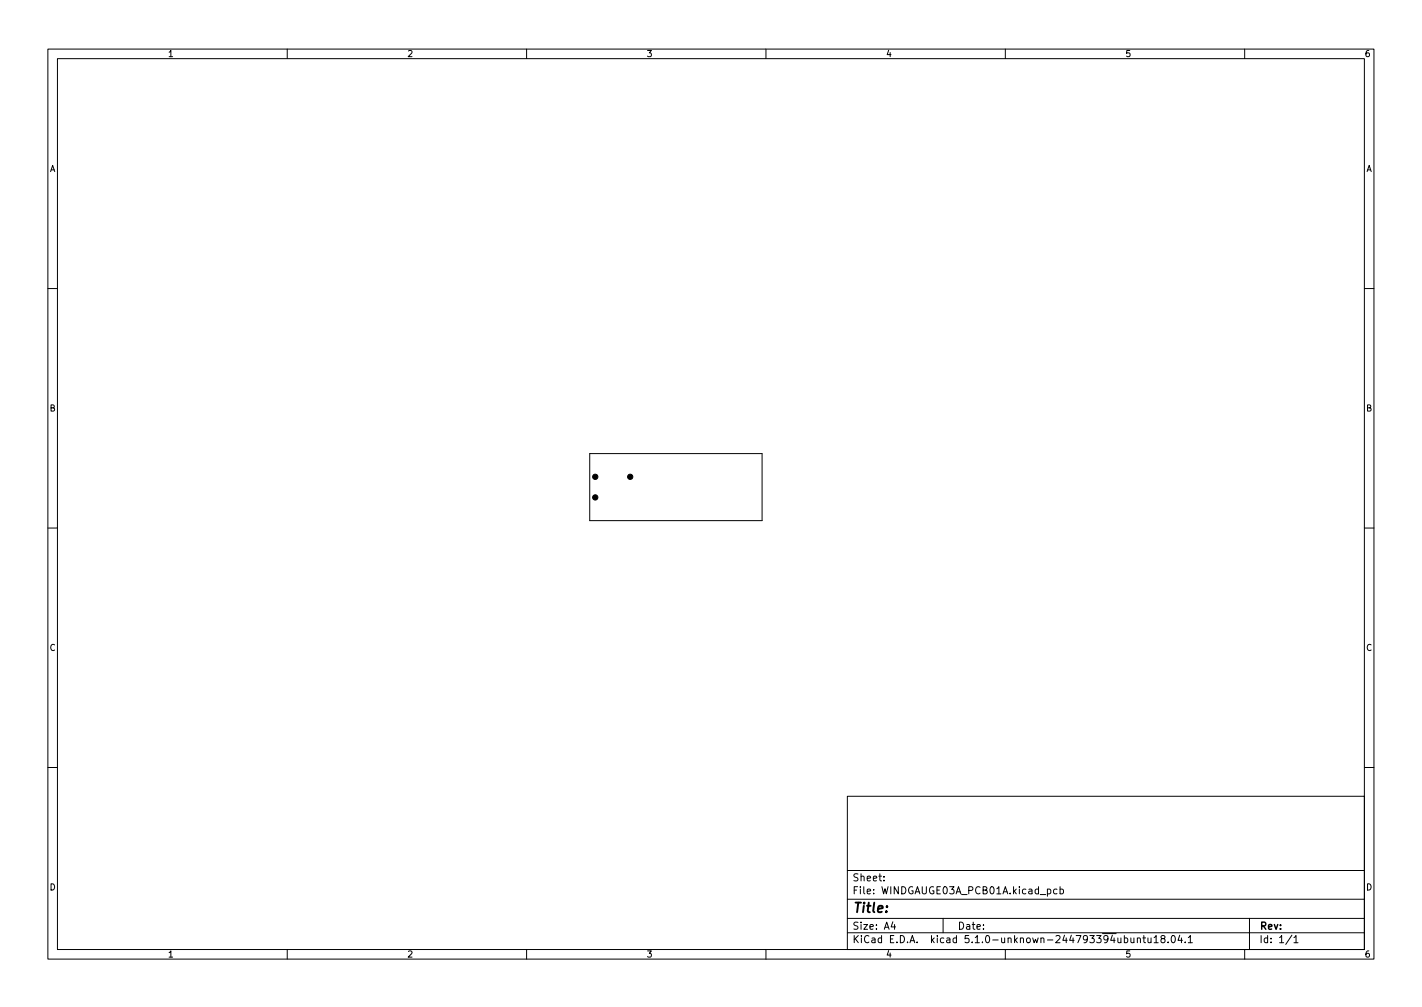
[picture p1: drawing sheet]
<svg xmlns="http://www.w3.org/2000/svg" width="297mm" height="210mm" viewBox="0 0 297 210" stroke-linecap="round" stroke-linejoin="round" font-family="sans-serif">
<defs><g id="words">
<text font-size="2.8" x="178" y="190.6">Title:</text>
<g font-size="2.1">
<text x="178" y="184">Sheet:</text>
<text x="178" y="186.7">File: WINDGAUGE03A_PCB01A.kicad_pcb</text>
<text x="178" y="196.9">KiCad E.D.A. kicad 5.1.0-unknown-244793394ubuntu18.04.1</text>
<text x="178" y="194.1">Size: A4</text>
<text x="200" y="194.1">Date:</text>
<text x="263" y="194.1">Rev:</text>
<text x="263" y="196.9">Id: 1/1</text>
</g>
<g font-size="1.8">
<text x="35" y="11.9">1</text>
<text x="85" y="11.9">2</text>
<text x="135" y="11.9">3</text>
<text x="185" y="11.9">4</text>
<text x="235" y="11.9">5</text>
<text x="285" y="11.9">6</text>
<text x="10.3" y="35.9">A</text>
<text x="285.3" y="35.9">A</text>
<text x="10.3" y="85.9">B</text>
<text x="285.3" y="85.9">B</text>
<text x="10.3" y="135.9">C</text>
<text x="285.3" y="135.9">C</text>
<text x="10.3" y="185.9">D</text>
<text x="285.3" y="185.9">D</text>
<text x="35" y="199.9">1</text>
<text x="85" y="199.9">2</text>
<text x="135" y="199.9">3</text>
<text x="185" y="199.9">4</text>
<text x="235" y="199.9">5</text>
<text x="285" y="199.9">6</text>
</g>
</g></defs>
<g fill="none" stroke="#000" stroke-width=".21">
<path d="M10 10.2h277v190.1h-277zM12 12.2h273v186.1h-273zM60 10.2v2M110 10.2v2M160 10.2v2M210 10.2v2M260 10.2v2M10 60.2h2M285 60.2h2M123.2 94.7h36v14h-36zM10 110.2h2M285 110.2h2"/>
<path d="M10 160.2h2M177 166.3h108v32h-108zM285 160.2h2M60 198.3v2M110 198.3v2M160 198.3v2M177 194.8h108M177 191.8h108M177 187.8h108M177 181.8h108M184.6 183.8v.1M184.6 183v.1"/>
<path d="M186.5 192.5l-.4 1h1M186.9 193v1M197 191.8v3M210 198.3v2M218.8 185.7l.4-.1 .3 .3-.1 .7h-.6M220.8 185.7l-.4-.1-.3 .3 .1 .7h.6M221.4 185.7l.5-.1 .2 .3-.1 .7h-.6M221.4 185.1v1.5M234.9 195.9l.4-.1 .3 .3-.2 .7h-.5M236.2 195.8l.1 1h.3l.3-.1M236.9 195.8v1M237.6 196l.2-.2 .3 .1 .1 .9"/>
<path d="M237.6 195.8v1M238.7 195.8h.6M238.9 195.3v1.3l.4 .2M239.8 195.8l.1 1h.3l.2-.1M240.4 195.8v1M241.1 195.8l.4-.5v1.5M241.1 196.8h.8M242.8 196l-.3-.3 .1-.2 .2-.2 .4 .1 .2 .2-.1 .2-.7 .2-.1 .3 .1 .4 .2 .1h.3l.3-.3v-.2l-.3-.3M244 196.7v.1M244.9 195.4l.1-.1a.8 .8 0 0 1 .5 .8 .8 .8 0 0 1-.5 .7 1 1 0 0 1-.1-1.4zM246.4 195.3l-.3 1h.9M246.8 195.8v1"/>
<path d="M247.6 196.7v.1M248.2 195.8l.4-.5v1.5M248.2 196.8h.9M260 198.3v2M261 191.8v6.5M269.9 195.3l-1.3 1.9M270.3 195.8l.4-.5v1.5M270.3 196.8h.8"/>
</g>
<g fill="#000" stroke="#000" stroke-width=".21">
<circle cx="124.3" cy="99.6" r=".55"/>
<circle cx="131.6" cy="99.6" r=".55"/>
<circle cx="124.3" cy="103.9" r=".55"/>
</g>
<use href="#words"/>
</svg>
